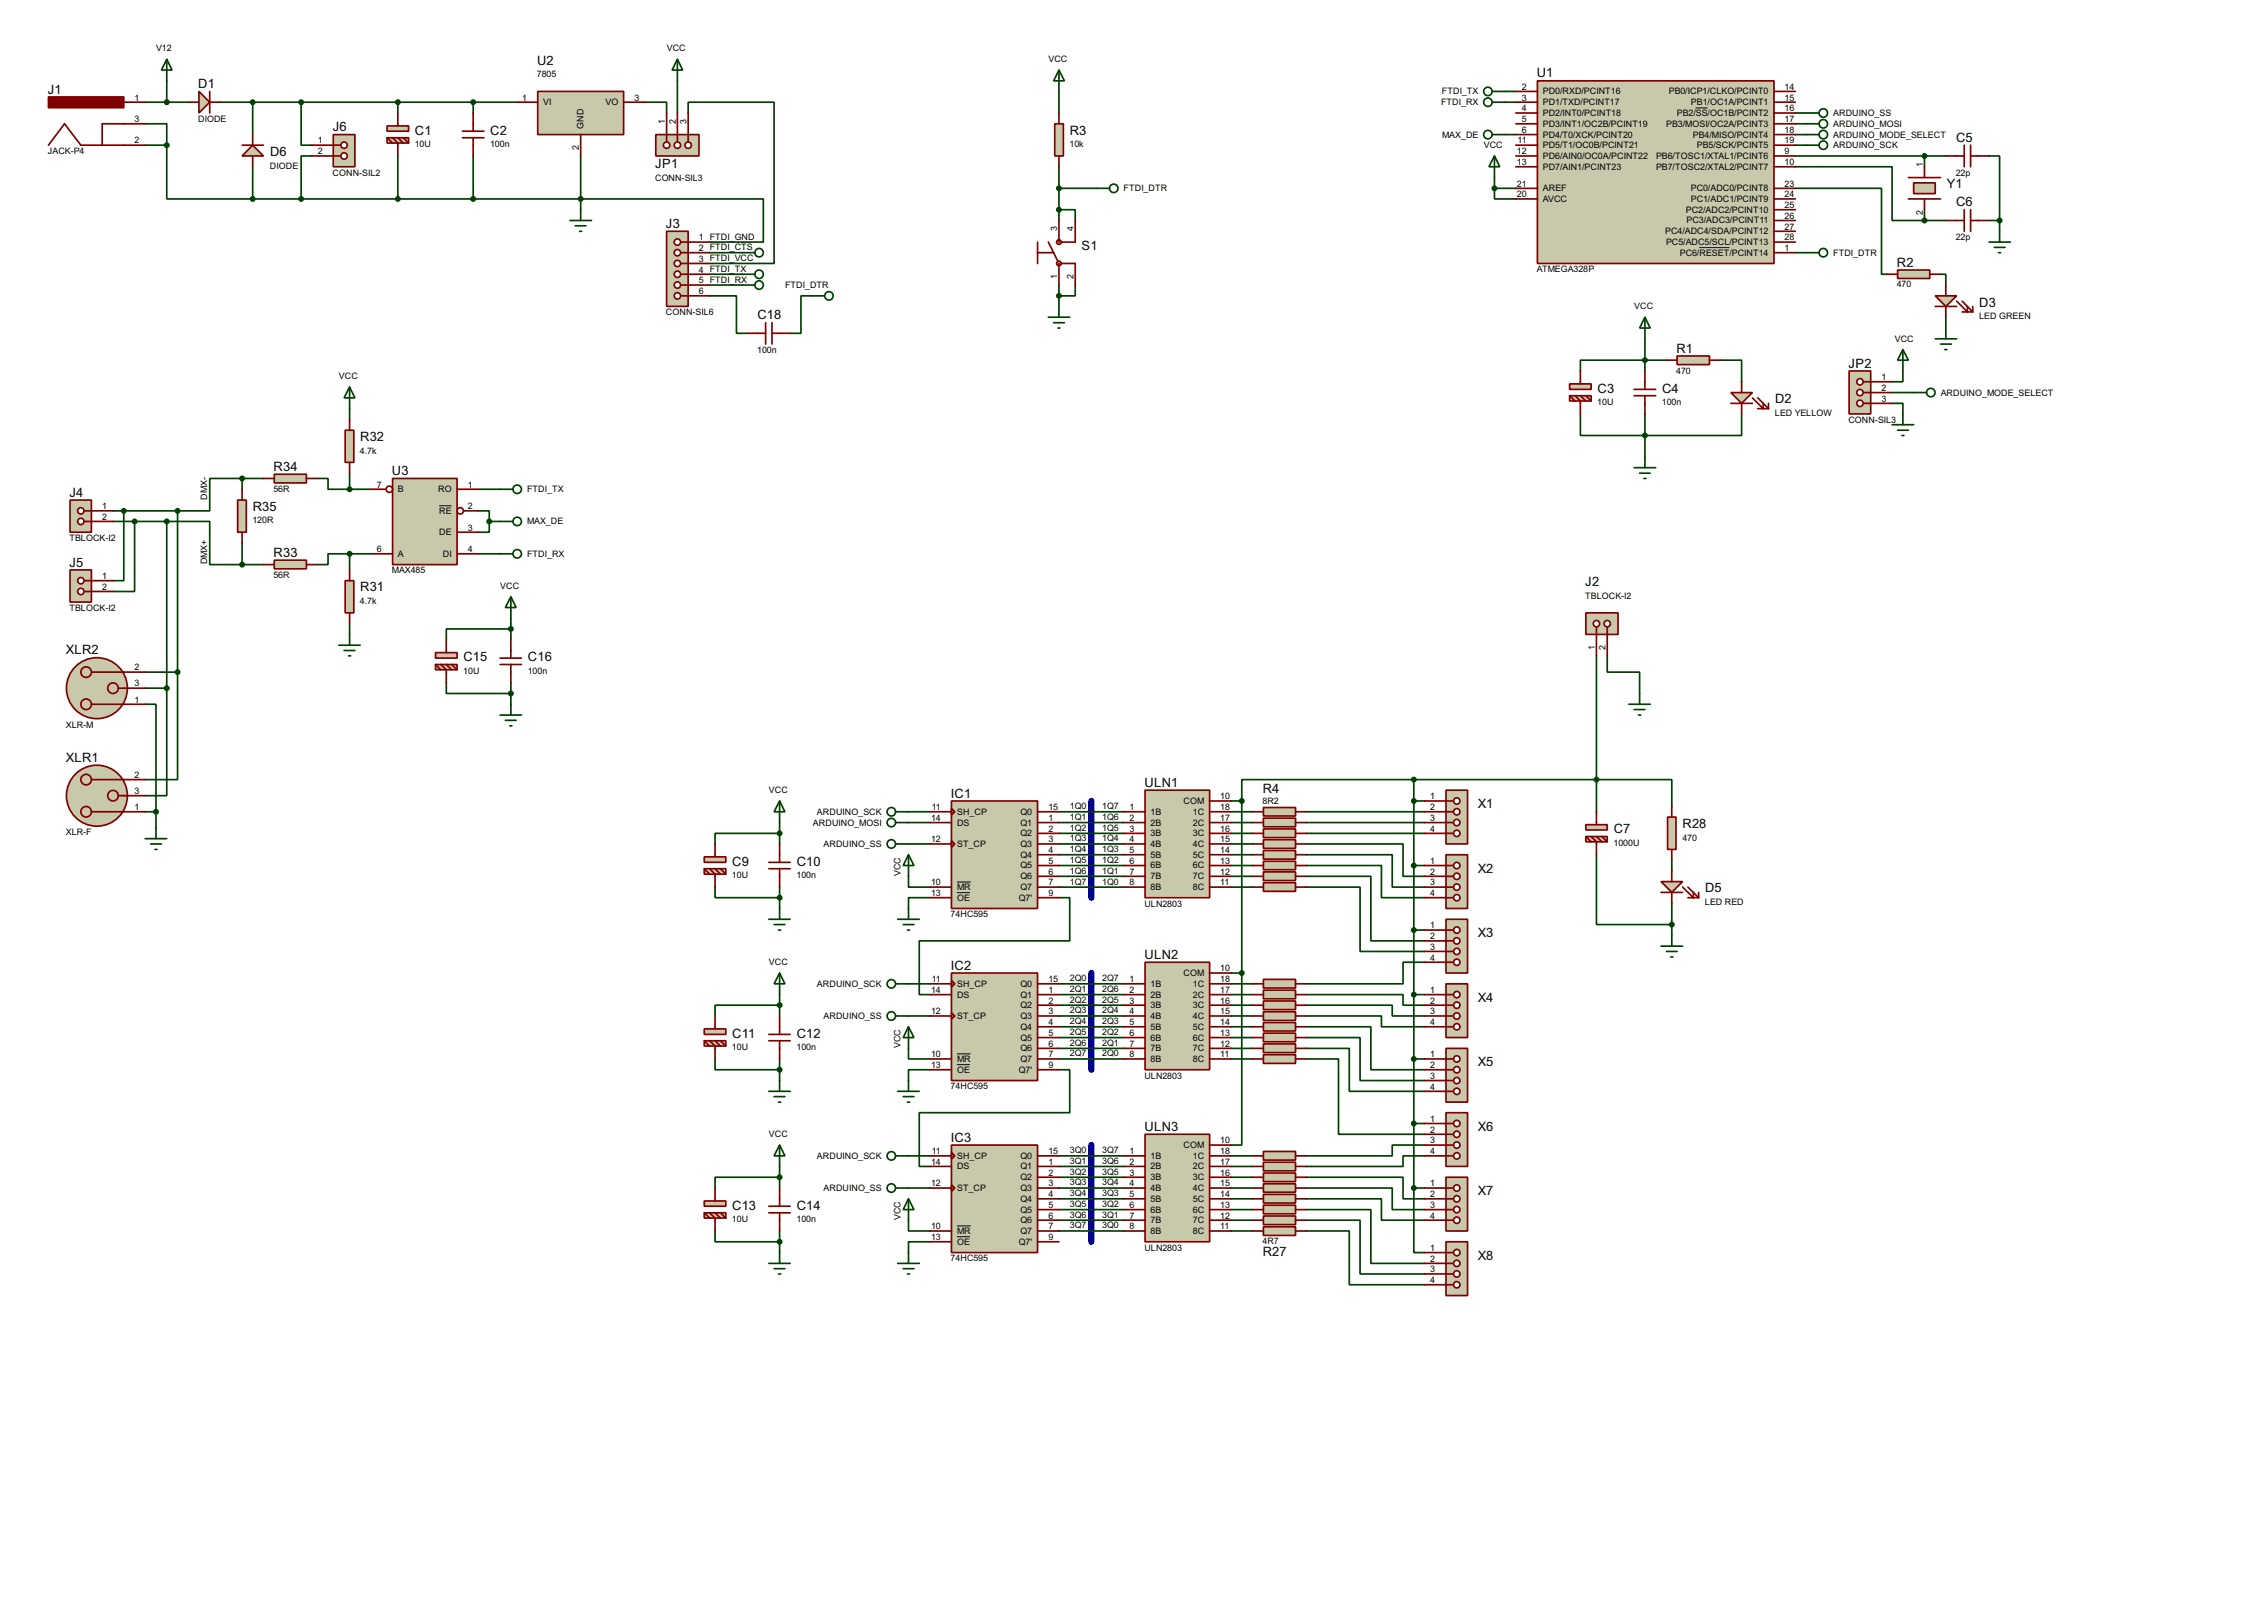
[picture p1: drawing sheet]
<svg xmlns="http://www.w3.org/2000/svg" width="536mm" height="383mm" viewBox="0 0 536 383" stroke-linecap="round" stroke-linejoin="round" font-family="sans-serif">
<defs><g id="words">
<g font-size="3.4">
<text x="126.9" y="15.3">U2</text>
<text x="11.3" y="22.1">J1</text>
<text x="46.9" y="20.8">D1</text>
<text x="363.1" y="18.3">U1</text>
<text x="78.6" y="31">J6</text>
<text x="98.1" y="31.8">C1</text>
<text x="115.9" y="31.8">C2</text>
<text x="252.8" y="31.8">R3</text>
<text x="462.2" y="33.5">C5</text>
<text x="63.8" y="36.8">D6</text>
<text x="154.8" y="39.8">JP1</text>
<text x="460" y="44.5">Y1</text>
<text x="157.4" y="53.9">J3</text>
<text x="462.2" y="48.7">C6</text>
<text x="255.6" y="59.2">S1</text>
<text x="448.2" y="63">R2</text>
<text x="179" y="75.5">C18</text>
<text x="467.7" y="72.5">D3</text>
<text x="396.1" y="83.3">R1</text>
<text x="436.8" y="86.8">JP2</text>
<text x="377.5" y="92.8">C3</text>
<text x="392.7" y="92.8">C4</text>
<text x="419.4" y="95.3">D2</text>
<text x="85.1" y="104.2">R32</text>
<text x="64.7" y="111.3">R34</text>
<text x="92.6" y="112.2">U3</text>
<text x="16.4" y="117.4">J4</text>
<text x="59.7" y="120.7">R35</text>
<text x="64.7" y="131.6">R33</text>
<text x="16.4" y="133.9">J5</text>
<text x="85.1" y="139.7">R31</text>
<text x="374.6" y="138.5">J2</text>
<text x="15.6" y="154.6">XLR2</text>
<text x="109.5" y="156.3">C15</text>
<text x="124.8" y="156.3">C16</text>
<text x="15.6" y="180">XLR1</text>
<text x="270.4" y="185.9">ULN1</text>
<text x="224.7" y="188.5">IC1</text>
<text x="298.4" y="187.5">R4</text>
<text x="349.2" y="191">X1</text>
<text x="381.3" y="196.9">C7</text>
<text x="397.6" y="195.6">R28</text>
<text x="173" y="204.5">C9</text>
<text x="188.3" y="204.5">C10</text>
<text x="349.2" y="206.3">X2</text>
<text x="402.9" y="210.9">D5</text>
<text x="349.2" y="221.5">X3</text>
<text x="270.4" y="226.6">ULN2</text>
<text x="224.7" y="229.1">IC2</text>
<text x="349.2" y="236.7">X4</text>
<text x="173" y="245.2">C11</text>
<text x="188.3" y="245.2">C12</text>
<text x="349.2" y="252">X5</text>
<text x="224.7" y="269.8">IC3</text>
<text x="270.4" y="267.2">ULN3</text>
<text x="349.2" y="267.2">X6</text>
<text x="173" y="285.8">C13</text>
<text x="188.3" y="285.8">C14</text>
<text x="349.2" y="282.5">X7</text>
<text x="298.4" y="296.7">R27</text>
<text x="349.2" y="297.7">X8</text>
</g>
<g font-size="2.4">
<text x="36.9" y="12.1">V12</text>
<text x="157.5" y="12.1">VCC</text>
<text x="247.7" y="14.7">VCC</text>
<text x="31.8" y="23.7">1</text>
<text x="123.4" y="23.7">1</text>
<text x="126.9" y="18.3">7805</text>
<text x="149.9" y="23.7">3</text>
<text x="340.7" y="22.3">FTDI_TX</text>
<text x="359.6" y="23.7">3</text>
<text x="359.6" y="21.2">2</text>
<text x="364.5" y="22.3">PD0/RXD/PCINT16</text>
<text x="394.3" y="22.3">PB0/ICP1/CLKO/PCINT0</text>
<text x="421.7" y="21.2">14</text>
<text x="421.7" y="23.7">15</text>
<text x="31.8" y="28.9">3</text>
<text x="46.8" y="28.8">DIODE</text>
<text x="128.3" y="24.8">VI</text>
<text x="143.1" y="24.8">VO</text>
<text x="157.1" y="29.3" transform="rotate(-90 157.1 29.3)">1</text>
<text x="159.7" y="29.3" transform="rotate(-90 159.7 29.3)">2</text>
<text x="162.2" y="29.3" transform="rotate(-90 162.2 29.3)">3</text>
<text x="340.5" y="24.8">FTDI_RX</text>
<text x="359.6" y="28.9">5</text>
<text x="359.6" y="26.3">4</text>
<text x="364.5" y="30">PD3/INT1/OC2B/PCINT19</text>
<text x="364.5" y="27.4">PD2/INT0/PCINT18</text>
<text x="364.5" y="24.8">PD1/TXD/PCINT17</text>
<text x="393.7" y="30">PB3/MOSI/OC2A/PCINT3</text>
<text x="396.2" y="27.4">PB2/SS/OC1B/PCINT2</text>
<text x="399.5" y="24.8">PB1/OC1A/PCINT1</text>
<text x="421.7" y="28.9">17</text>
<text x="421.7" y="26.3">16</text>
<text x="433.1" y="27.4">ARDUINO_SS</text>
<text x="433.1" y="30">ARDUINO_MOSI</text>
<text x="31.8" y="33.9">2</text>
<text x="75.1" y="33.9">1</text>
<text x="98" y="34.8">10U</text>
<text x="115.8" y="34.8">100n</text>
<text x="136.8" y="35.4" transform="rotate(-90 136.8 35.4)">2</text>
<text x="137.9" y="30.5" transform="rotate(-90 137.9 30.5)">GND</text>
<text x="252.7" y="34.8">10k</text>
<text x="340.7" y="32.5">MAX_DE</text>
<text x="350.6" y="35">VCC</text>
<text x="358.6" y="33.9">11</text>
<text x="359.6" y="31.4">6</text>
<text x="364.5" y="35">PD5/T1/OC0B/PCINT21</text>
<text x="364.5" y="32.5">PD4/T0/XCK/PCINT20</text>
<text x="400" y="32.5">PB4/MISO/PCINT4</text>
<text x="400.9" y="35">PB5/SCK/PCINT5</text>
<text x="421.7" y="31.4">18</text>
<text x="421.7" y="33.9">19</text>
<text x="433.1" y="32.5">ARDUINO_MODE_SELECT</text>
<text x="433.1" y="35">ARDUINO_SCK</text>
<text x="11.3" y="36.4">JACK-P4</text>
<text x="63.8" y="39.9">DIODE</text>
<text x="75.1" y="36.4">2</text>
<text x="78.6" y="41.5">CONN-SIL2</text>
<text x="358.4" y="36.4">12</text>
<text x="358.4" y="39">13</text>
<text x="364.5" y="37.5">PD6/AIN0/OC0A/PCINT22</text>
<text x="364.5" y="40.1">PD7/AIN1/PCINT23</text>
<text x="391.3" y="40.1">PB7/TOSC2/XTAL2/PCINT7</text>
<text x="391.3" y="37.5">PB6/TOSC1/XTAL1/PCINT6</text>
<text x="421.7" y="39">10</text>
<text x="421.7" y="36.4">9</text>
<text x="454.3" y="39.4" transform="rotate(-90 454.3 39.4)">1</text>
<text x="462.1" y="41.5">22p</text>
<text x="154.8" y="42.7">CONN-SIL3</text>
<text x="265.5" y="45.2">FTDI_DTR</text>
<text x="358.4" y="46.6">20</text>
<text x="358.4" y="44.1">21</text>
<text x="364.5" y="47.7">AVCC</text>
<text x="364.5" y="45.2">AREF</text>
<text x="399.5" y="47.7">PC1/ADC1/PCINT9</text>
<text x="399.5" y="45.2">PC0/ADC0/PCINT8</text>
<text x="421.7" y="46.6">24</text>
<text x="421.7" y="44.1">23</text>
<text x="398.3" y="50.2">PC2/ADC2/PCINT10</text>
<text x="398.5" y="52.8">PC3/ADC3/PCINT11</text>
<text x="421.7" y="51.7">26</text>
<text x="421.7" y="49.2">25</text>
<text x="454.3" y="50.7" transform="rotate(-90 454.3 50.7)">2</text>
<text x="165.2" y="56.8">1 FTDI_GND</text>
<text x="165.2" y="59.3">2 FTDI_CTS</text>
<text x="249.8" y="54.7" transform="rotate(-90 249.8 54.7)">3</text>
<text x="253.7" y="54.7" transform="rotate(-90 253.7 54.7)">4</text>
<text x="393.4" y="55.4">PC4/ADC4/SDA/PCINT12</text>
<text x="393.6" y="57.9">PC5/ADC5/SCL/PCINT13</text>
<text x="421.7" y="59.3">1</text>
<text x="421.7" y="56.8">28</text>
<text x="421.7" y="54.3">27</text>
<text x="462.1" y="56.8">22p</text>
<text x="165.2" y="61.9">3 FTDI_VCC</text>
<text x="165.2" y="64.4">4 FTDI_TX</text>
<text x="249.8" y="66" transform="rotate(-90 249.8 66)">1</text>
<text x="253.6" y="66" transform="rotate(-90 253.6 66)">2</text>
<text x="363.1" y="64.3">ATMEGA328P</text>
<text x="396.9" y="60.4">PC6/RESET/PCINT14</text>
<text x="433.1" y="60.4">FTDI_DTR</text>
<text x="165.2" y="67">5 FTDI_RX</text>
<text x="165.2" y="69.5">6</text>
<text x="185.5" y="68">FTDI_DTR</text>
<text x="448.2" y="67.9">470</text>
<text x="157.3" y="74.5">CONN-SIL6</text>
<text x="386.1" y="73.1">VCC</text>
<text x="467.6" y="75.4">LED GREEN</text>
<text x="178.9" y="83.4">100n</text>
<text x="447.7" y="80.8">VCC</text>
<text x="80.1" y="89.6">VCC</text>
<text x="396.1" y="88.2">470</text>
<text x="444.6" y="89.8">1</text>
<text x="377.4" y="95.7">10U</text>
<text x="392.7" y="95.7">100n</text>
<text x="444.6" y="92.4">2</text>
<text x="444.6" y="94.9">3</text>
<text x="458.5" y="93.5">ARDUINO_MODE_SELECT</text>
<text x="419.4" y="98.2">LED YELLOW</text>
<text x="436.7" y="99.9">CONN-SIL3</text>
<text x="85.1" y="107.2">4.7k</text>
<text x="48.9" y="118.1" transform="rotate(-90 48.9 118.1)">DMX-</text>
<text x="64.6" y="116.2">56R</text>
<text x="89.1" y="115.2">7</text>
<text x="94" y="116.3">B</text>
<text x="103.5" y="116.3">RO</text>
<text x="110.5" y="115.2">1</text>
<text x="124.5" y="116.3">FTDI_TX</text>
<text x="24.2" y="120.3">1</text>
<text x="24.2" y="122.8">2</text>
<text x="59.7" y="123.7">120R</text>
<text x="103.8" y="121.4">RE</text>
<text x="110.5" y="125.4">3</text>
<text x="110.5" y="120.3">2</text>
<text x="124.5" y="123.9">MAX_DE</text>
<text x="16.4" y="127.8">TBLOCK-I2</text>
<text x="89.1" y="130.5">6</text>
<text x="94" y="131.6">A</text>
<text x="103.8" y="126.4">DE</text>
<text x="104.6" y="131.6">DI</text>
<text x="110.5" y="130.5">4</text>
<text x="124.5" y="131.6">FTDI_RX</text>
<text x="24.2" y="136.8">1</text>
<text x="49" y="133.4" transform="rotate(-90 49 133.4)">DMX+</text>
<text x="64.6" y="136.5">56R</text>
<text x="92.6" y="135.5">MAX485</text>
<text x="24.2" y="139.4">2</text>
<text x="85.1" y="142.7">4.7k</text>
<text x="118.2" y="139.2">VCC</text>
<text x="374.5" y="141.5">TBLOCK-I2</text>
<text x="16.4" y="144.4">TBLOCK-I2</text>
<text x="376.8" y="153.6" transform="rotate(-90 376.8 153.6)">1</text>
<text x="379.4" y="153.6" transform="rotate(-90 379.4 153.6)">2</text>
<text x="31.8" y="158.4">2</text>
<text x="109.5" y="159.2">10U</text>
<text x="124.7" y="159.2">100n</text>
<text x="31.8" y="162.2">3</text>
<text x="31.8" y="166">1</text>
<text x="15.5" y="171.9">XLR-M</text>
<text x="31.8" y="183.8">2</text>
<text x="31.8" y="191.4">1</text>
<text x="31.8" y="187.6">3</text>
<text x="181.7" y="187.4">VCC</text>
<text x="220.2" y="191.4">11</text>
<text x="247.7" y="191.4">15</text>
<text x="252.8" y="191.2">1Q0</text>
<text x="260.4" y="191.2">1Q7</text>
<text x="266.9" y="191.4">1</text>
<text x="279.6" y="190">COM</text>
<text x="288.3" y="191.4">18</text>
<text x="288.3" y="188.9">10</text>
<text x="298.3" y="189.9">8R2</text>
<text x="338" y="188.9">1</text>
<text x="338" y="191.4">2</text>
<text x="15.5" y="197.3">XLR-F</text>
<text x="192.1" y="195.1">ARDUINO_MOSI</text>
<text x="193" y="192.5">ARDUINO_SCK</text>
<text x="220" y="194">14</text>
<text x="226.1" y="192.5">SH_CP</text>
<text x="226.1" y="195.1">DS</text>
<text x="241.1" y="192.5">Q0</text>
<text x="241.1" y="195.1">Q1</text>
<text x="241.1" y="197.6">Q2</text>
<text x="247.7" y="194">1</text>
<text x="247.7" y="196.5">2</text>
<text x="252.8" y="193.8">1Q1</text>
<text x="252.8" y="196.3">1Q2</text>
<text x="260.4" y="193.8">1Q6</text>
<text x="260.4" y="196.3">1Q5</text>
<text x="266.9" y="194">2</text>
<text x="266.9" y="196.5">3</text>
<text x="271.8" y="192.5">1B</text>
<text x="271.8" y="195.1">2B</text>
<text x="271.8" y="197.6">3B</text>
<text x="281.8" y="192.5">1C</text>
<text x="281.8" y="195.1">2C</text>
<text x="281.8" y="197.6">3C</text>
<text x="288.3" y="194">17</text>
<text x="288.3" y="196.5">16</text>
<text x="338" y="194">3</text>
<text x="338" y="196.5">4</text>
<text x="194.6" y="200.1">ARDUINO_SS</text>
<text x="220" y="199">12</text>
<text x="226.1" y="200.1">ST_CP</text>
<text x="241.1" y="200.1">Q3</text>
<text x="241.1" y="202.7">Q4</text>
<text x="247.7" y="199">3</text>
<text x="247.7" y="201.6">4</text>
<text x="252.8" y="198.8">1Q3</text>
<text x="252.8" y="201.4">1Q4</text>
<text x="252.8" y="203.9">1Q5</text>
<text x="260.4" y="198.8">1Q4</text>
<text x="260.4" y="201.4">1Q3</text>
<text x="260.4" y="203.9">1Q2</text>
<text x="266.9" y="199">4</text>
<text x="266.9" y="201.6">5</text>
<text x="271.8" y="200.1">4B</text>
<text x="271.8" y="202.7">5B</text>
<text x="281.8" y="200.1">4C</text>
<text x="281.8" y="202.7">5C</text>
<text x="288.3" y="199">15</text>
<text x="288.3" y="201.6">14</text>
<text x="381.3" y="199.9">1000U</text>
<text x="397.5" y="198.6">470</text>
<text x="173" y="207.5">10U</text>
<text x="188.2" y="207.5">100n</text>
<text x="212.8" y="207" transform="rotate(-90 212.8 207)">VCC</text>
<text x="220" y="209.2">10</text>
<text x="241.1" y="205.2">Q5</text>
<text x="241.1" y="207.8">Q6</text>
<text x="247.7" y="204.1">5</text>
<text x="247.7" y="206.7">6</text>
<text x="247.7" y="209.2">7</text>
<text x="252.8" y="206.5">1Q6</text>
<text x="252.8" y="209">1Q7</text>
<text x="260.4" y="206.5">1Q1</text>
<text x="260.4" y="209">1Q0</text>
<text x="266.9" y="204.1">6</text>
<text x="266.9" y="206.7">7</text>
<text x="266.9" y="209.2">8</text>
<text x="271.8" y="205.2">6B</text>
<text x="271.8" y="207.8">7B</text>
<text x="281.8" y="205.2">6C</text>
<text x="281.8" y="207.8">7C</text>
<text x="288.3" y="204.1">13</text>
<text x="288.3" y="206.7">12</text>
<text x="288.3" y="209.2">11</text>
<text x="338" y="204.1">1</text>
<text x="338" y="206.7">2</text>
<text x="338" y="209.2">3</text>
<text x="220" y="211.7">13</text>
<text x="226.1" y="210.3">MR</text>
<text x="226.1" y="212.8">OE</text>
<text x="240.7" y="212.8">Q7'</text>
<text x="241.1" y="210.3">Q7</text>
<text x="247.7" y="211.7">9</text>
<text x="270.4" y="214.2">ULN2803</text>
<text x="271.8" y="210.3">8B</text>
<text x="281.8" y="210.3">8C</text>
<text x="338" y="211.7">4</text>
<text x="402.8" y="213.8">LED RED</text>
<text x="224.6" y="216.8">74HC595</text>
<text x="338" y="219.4">1</text>
<text x="338" y="221.9">2</text>
<text x="338" y="224.4">3</text>
<text x="338" y="227">4</text>
<text x="181.7" y="228.1">VCC</text>
<text x="193" y="233.2">ARDUINO_SCK</text>
<text x="220.2" y="232.1">11</text>
<text x="226.1" y="233.2">SH_CP</text>
<text x="241.1" y="233.2">Q0</text>
<text x="247.7" y="232.1">15</text>
<text x="252.8" y="231.9">2Q0</text>
<text x="260.4" y="231.9">2Q7</text>
<text x="266.9" y="232.1">1</text>
<text x="271.8" y="233.2">1B</text>
<text x="279.6" y="230.6">COM</text>
<text x="281.8" y="233.2">1C</text>
<text x="288.3" y="232.1">18</text>
<text x="288.3" y="229.5">10</text>
<text x="220" y="239.7">12</text>
<text x="220" y="234.6">14</text>
<text x="226.1" y="235.7">DS</text>
<text x="241.1" y="235.7">Q1</text>
<text x="241.1" y="238.2">Q2</text>
<text x="247.7" y="234.6">1</text>
<text x="247.7" y="237.1">2</text>
<text x="247.7" y="239.7">3</text>
<text x="252.8" y="239.5">2Q3</text>
<text x="252.8" y="236.9">2Q2</text>
<text x="252.8" y="234.4">2Q1</text>
<text x="260.4" y="239.5">2Q4</text>
<text x="260.4" y="236.9">2Q5</text>
<text x="260.4" y="234.4">2Q6</text>
<text x="266.9" y="234.6">2</text>
<text x="266.9" y="237.1">3</text>
<text x="266.9" y="239.7">4</text>
<text x="271.8" y="235.7">2B</text>
<text x="271.8" y="238.2">3B</text>
<text x="281.8" y="235.7">2C</text>
<text x="281.8" y="238.2">3C</text>
<text x="288.3" y="234.6">17</text>
<text x="288.3" y="237.1">16</text>
<text x="288.3" y="239.7">15</text>
<text x="338" y="234.6">1</text>
<text x="338" y="237.1">2</text>
<text x="338" y="239.7">3</text>
<text x="194.6" y="240.8">ARDUINO_SS</text>
<text x="226.1" y="240.8">ST_CP</text>
<text x="241.1" y="240.8">Q3</text>
<text x="241.1" y="243.3">Q4</text>
<text x="241.1" y="245.9">Q5</text>
<text x="247.7" y="242.2">4</text>
<text x="247.7" y="244.8">5</text>
<text x="252.8" y="244.6">2Q5</text>
<text x="252.8" y="242">2Q4</text>
<text x="260.4" y="244.6">2Q2</text>
<text x="260.4" y="242">2Q3</text>
<text x="266.9" y="242.2">5</text>
<text x="266.9" y="244.8">6</text>
<text x="271.8" y="240.8">4B</text>
<text x="271.8" y="243.3">5B</text>
<text x="271.8" y="245.9">6B</text>
<text x="281.8" y="240.8">4C</text>
<text x="281.8" y="243.3">5C</text>
<text x="281.8" y="245.9">6C</text>
<text x="288.3" y="242.2">14</text>
<text x="288.3" y="244.8">13</text>
<text x="338" y="242.2">4</text>
<text x="173" y="248.1">10U</text>
<text x="188.2" y="248.1">100n</text>
<text x="212.8" y="247.7" transform="rotate(-90 212.8 247.7)">VCC</text>
<text x="220" y="249.8">10</text>
<text x="226.1" y="250.9">MR</text>
<text x="241.1" y="248.4">Q6</text>
<text x="241.1" y="250.9">Q7</text>
<text x="247.7" y="247.3">6</text>
<text x="247.7" y="249.8">7</text>
<text x="252.8" y="249.6">2Q7</text>
<text x="252.8" y="247.1">2Q6</text>
<text x="260.4" y="249.6">2Q0</text>
<text x="260.4" y="247.1">2Q1</text>
<text x="266.9" y="247.3">7</text>
<text x="266.9" y="249.8">8</text>
<text x="271.8" y="248.4">7B</text>
<text x="271.8" y="250.9">8B</text>
<text x="281.8" y="248.4">7C</text>
<text x="281.8" y="250.9">8C</text>
<text x="288.3" y="247.3">12</text>
<text x="288.3" y="249.8">11</text>
<text x="338" y="249.8">1</text>
<text x="220" y="252.4">13</text>
<text x="224.6" y="257.4">74HC595</text>
<text x="226.1" y="253.5">OE</text>
<text x="240.7" y="253.5">Q7'</text>
<text x="247.7" y="252.4">9</text>
<text x="270.4" y="254.9">ULN2803</text>
<text x="338" y="252.4">2</text>
<text x="338" y="254.9">3</text>
<text x="338" y="257.5">4</text>
<text x="181.7" y="268.7">VCC</text>
<text x="338" y="265.1">1</text>
<text x="338" y="267.6">2</text>
<text x="193" y="273.8">ARDUINO_SCK</text>
<text x="220" y="275.2">14</text>
<text x="220.2" y="272.7">11</text>
<text x="226.1" y="273.8">SH_CP</text>
<text x="241.1" y="273.8">Q0</text>
<text x="247.7" y="272.7">15</text>
<text x="247.7" y="275.2">1</text>
<text x="252.8" y="272.5">3Q0</text>
<text x="252.8" y="275">3Q1</text>
<text x="260.4" y="272.5">3Q7</text>
<text x="260.4" y="275">3Q6</text>
<text x="266.9" y="272.7">1</text>
<text x="266.9" y="275.2">2</text>
<text x="271.8" y="273.8">1B</text>
<text x="279.6" y="271.3">COM</text>
<text x="281.8" y="273.8">1C</text>
<text x="288.3" y="272.7">18</text>
<text x="288.3" y="275.2">17</text>
<text x="288.3" y="270.2">10</text>
<text x="338" y="270.2">3</text>
<text x="338" y="272.7">4</text>
<text x="194.6" y="281.4">ARDUINO_SS</text>
<text x="220" y="280.3">12</text>
<text x="226.1" y="281.4">ST_CP</text>
<text x="226.1" y="276.3">DS</text>
<text x="241.1" y="276.3">Q1</text>
<text x="241.1" y="278.9">Q2</text>
<text x="241.1" y="281.4">Q3</text>
<text x="247.7" y="277.8">2</text>
<text x="247.7" y="280.3">3</text>
<text x="252.8" y="277.6">3Q2</text>
<text x="252.8" y="280.1">3Q3</text>
<text x="260.4" y="277.6">3Q5</text>
<text x="260.4" y="280.1">3Q4</text>
<text x="266.9" y="277.8">3</text>
<text x="266.9" y="280.3">4</text>
<text x="271.8" y="276.3">2B</text>
<text x="271.8" y="278.9">3B</text>
<text x="271.8" y="281.4">4B</text>
<text x="281.8" y="276.3">2C</text>
<text x="281.8" y="278.9">3C</text>
<text x="281.8" y="281.4">4C</text>
<text x="288.3" y="277.8">16</text>
<text x="288.3" y="280.3">15</text>
<text x="338" y="280.3">1</text>
<text x="241.1" y="284">Q4</text>
<text x="241.1" y="286.5">Q5</text>
<text x="247.7" y="282.9">4</text>
<text x="247.7" y="285.4">5</text>
<text x="247.7" y="287.9">6</text>
<text x="252.8" y="282.7">3Q4</text>
<text x="252.8" y="285.2">3Q5</text>
<text x="252.8" y="287.7">3Q6</text>
<text x="260.4" y="282.7">3Q3</text>
<text x="260.4" y="285.2">3Q2</text>
<text x="260.4" y="287.7">3Q1</text>
<text x="266.9" y="282.9">5</text>
<text x="266.9" y="285.4">6</text>
<text x="266.9" y="287.9">7</text>
<text x="271.8" y="284">5B</text>
<text x="271.8" y="286.5">6B</text>
<text x="281.8" y="284">5C</text>
<text x="281.8" y="286.5">6C</text>
<text x="288.3" y="282.9">14</text>
<text x="288.3" y="285.4">13</text>
<text x="288.3" y="287.9">12</text>
<text x="338" y="282.9">2</text>
<text x="338" y="285.4">3</text>
<text x="338" y="287.9">4</text>
<text x="173" y="288.8">10U</text>
<text x="188.2" y="288.8">100n</text>
<text x="212.8" y="288.3" transform="rotate(-90 212.8 288.3)">VCC</text>
<text x="220" y="290.5">10</text>
<text x="220" y="293">13</text>
<text x="226.1" y="291.6">MR</text>
<text x="241.1" y="289">Q6</text>
<text x="241.1" y="291.6">Q7</text>
<text x="247.7" y="290.5">7</text>
<text x="247.7" y="293">9</text>
<text x="252.8" y="290.3">3Q7</text>
<text x="260.4" y="290.3">3Q0</text>
<text x="266.9" y="290.5">8</text>
<text x="271.8" y="289">7B</text>
<text x="271.8" y="291.6">8B</text>
<text x="281.8" y="289">7C</text>
<text x="281.8" y="291.6">8C</text>
<text x="288.3" y="290.5">11</text>
<text x="224.6" y="298.1">74HC595</text>
<text x="226.1" y="294.1">OE</text>
<text x="240.7" y="294.1">Q7'</text>
<text x="270.4" y="295.5">ULN2803</text>
<text x="298.3" y="294">4R7</text>
<text x="338" y="295.6">1</text>
<text x="338" y="298.1">2</text>
<text x="338" y="300.6">3</text>
<text x="338" y="303.2">4</text>
</g>
</g></defs>
<path d="M257.9 189.3v22.8M257.9 229.9v22.9M257.9 270.6v22.8" fill="none" stroke="#0000c0" stroke-width="1.5"/>
<g fill="none" stroke="#004000" stroke-width=".4">
<path d="M39.4 14l1.3 2.6h-2.5zM39.4 14v10.2M160.1 19.1v7.6M34.3 29.3h5.1v5M34.3 24.2h10.2M34.3 34.3h5.1M39.4 34.3v12.7h20.3M52.1 24.2h69.9M59.7 24.2v7.6M59.7 39.4v7.6M71.2 24.2v10.1h2.5M73.7 36.9h-2.5v10.1"/>
<path d="M94 24.2v2.5M94 36.9v10.1M111.8 24.2v2.5M111.8 36.9v10.1M137.2 36.9v12.7M152.5 24.2h5v2.5M162.6 26.7v-2.5h20.3v38.1h-15.2M250.2 21.6v5.1M250.2 39.4v12.7M355.7 24.2h2.5M355.7 31.8h2.5M355.7 21.6h2.5"/>
<path d="M424.2 39.4h22.9v12.7h7.6M424.2 34.3h2.6M424.2 31.8h2.6M424.2 36.9h35.6M424.2 26.7h2.6M424.2 29.3h2.6M454.7 36.9v2.5M470 36.9h2.5v15.2M59.7 47h120.7v10.2h-12.7M167.7 59.7h7.6M250.2 49.6h3.9v2.5M250.2 44.5h8.9"/>
<path d="M353.1 44.5v2.5h5.1M353.1 44.5h5.1M353.1 42v2.5M424.2 44.5h20.4v20.3h1.2M424.2 59.7h2.6M454.7 49.6v2.5M454.7 52.1h5.1M470 52.1h2.5M472.5 52.1v2.6M167.7 69.9h6.3v8.9h2.6M167.7 64.8h7.6M167.7 67.4h7.6"/>
<path d="M191.8 69.9h-2.5v8.9h-2.6M250.2 67.4v5M254.1 67.4v2.5h-3.9M458.5 64.8h1.3v2.6M459.8 75v2.5M82.6 96.6v2.5M373.4 97.8v5.1h38.1v-5.1M388.7 80.1v7.6M388.7 97.8v10.2M393.8 85.1h-20.4v2.6M406.5 85.1h5v5.1M447.1 95.3h2.5v2.5"/>
<path d="M447.1 92.8h5.1M449.6 87.7v2.5h-2.5M57.2 113.1h-7.6v7.6h-7.6M57.2 113.1v2.5M57.2 113.1h5.1M75 113.1h2.5v2.5h5.1M82.6 111.8v3.8M82.6 115.6h5.1M113.1 115.6h5.1M26.7 123.2h12.7M26.7 120.7h15.3M29.3 120.7v16.5h-2.6"/>
<path d="M31.8 123.2v16.6h-5.1M39.4 123.2h10.2v10.2h7.6M39.4 123.2v39.4M42 120.7v38.1M57.2 128.3v5.1M57.2 133.4h5.1M82.6 130.9h-5.1v2.5h-2.5M82.6 130.9v3.8M82.6 130.9h5.1M113.1 120.7h2.5v2.5M113.1 130.9h5.1M115.6 123.2v2.6h-2.5"/>
<path d="M115.6 123.2h2.6M34.3 158.8h7.7M42 158.8v25.4h-7.7M82.6 147.4v2.5M120.7 148.6h-15.2v2.6M120.7 146.1v5.1M377.2 155v36.8M379.8 155v3.8h7.6v5.1M34.3 166.4h2.6v25.4M34.3 162.6h5.1M39.4 162.6v25.4h-5.1M105.5 161.3v2.6h15.2"/>
<path d="M120.7 161.3v5.1M34.3 191.8h2.6M36.9 191.8v3.8M184.2 196.9h-15.2v2.5M184.2 194.4v5M214.7 199.4h5.1M214.7 191.8h5.1M214.7 194.4h5.1M250.2 199.4h15.3M250.2 191.8h15.3M250.2 194.4h15.3M250.2 196.9h15.3"/>
<path d="M290.9 199.4h5.1M290.9 191.8h5.1M290.9 194.4h5.1M290.9 196.9h5.1M290.9 189.3h2.5M293.4 189.3v40.6M308.7 199.4h22.8v7.7h5.1M308.7 191.8h27.9M308.7 194.4h27.9M308.7 196.9h27.9M334.1 184.2h60.9v6.4M334.1 184.2h-40.7v5.1"/>
<path d="M334.1 189.3h2.5M334.1 184.2v96.5M169 209.6v2.5h15.2M184.2 209.6v5.1M214.7 207.1v2.5h5.1M219.8 212.1h-5.1v2.6M250.2 212.1h2.6v10.2h-35.6v12.7h2.6M250.2 202h15.3M250.2 204.5h15.3M250.2 207.1h15.3M250.2 209.6h15.3M290.9 202h5.1"/>
<path d="M290.9 204.5h5.1M290.9 207.1h5.1M290.9 209.6h5.1M308.7 202h20.3v7.6h7.6M308.7 204.5h17.7v7.6h10.2M308.7 207.1h15.2v15.2h12.7M308.7 209.6h12.7v15.2h15.2M334.1 204.5h2.5M334.1 219.8h2.5M377.2 202v16.5h17.8M395 203.3v2.5M395 213.4v7.6"/>
<path d="M184.2 237.5h-15.2v2.6M184.2 235v5.1M214.7 232.5h5.1M250.2 232.5h15.3M250.2 237.5h15.3M250.2 235h15.3M290.9 232.5h5.1M290.9 237.5h5.1M290.9 235h5.1M290.9 229.9h2.5M293.4 229.9v40.7h-2.5M308.7 235h22.8v2.5h5.1"/>
<path d="M308.7 237.5h20.3v2.6h7.6M334.1 235h2.5M336.6 227.4h-5.1v5.1h-22.8M169 250.2v2.6h15.2M184.2 250.2v5.1M214.7 247.7v2.5h5.1M214.7 240.1h5.1M219.8 252.8h-5.1v2.5M250.2 252.8h2.6v10.1h-35.6v12.7h2.6M250.2 240.1h15.3M250.2 250.2h15.3M250.2 247.7h15.3"/>
<path d="M250.2 245.2h15.3M250.2 242.6h15.3M290.9 240.1h5.1M290.9 250.2h5.1M290.9 247.7h5.1M290.9 245.2h5.1M290.9 242.6h5.1M308.7 240.1h17.7v2.5h10.2M308.7 242.6h15.2v10.2h12.7M308.7 245.2h12.7v10.1h15.2M308.7 247.7h10.1v10.2h17.8M308.7 250.2h7.6v17.8h20.3"/>
<path d="M334.1 250.2h2.5M184.2 278.2h-15.2v2.5M184.2 275.6v5.1M214.7 273.1h5.1M250.2 273.1h15.3M250.2 275.6h15.3M250.2 278.2h15.3M290.9 273.1h5.1M290.9 275.6h5.1M290.9 278.2h5.1M308.7 278.2h22.8v5.1h5.1M334.1 265.5h2.5"/>
<path d="M336.6 270.6h-7.6v2.5h-20.3M336.6 273.1h-5.1v2.5h-22.8M169 290.9v2.5h15.2M184.2 290.9v5.1M214.7 288.3v2.6h5.1M214.7 280.7h5.1M219.8 293.4h-5.1v2.6M250.2 280.7h15.3M250.2 283.3h15.3M250.2 285.8h15.3M250.2 288.3h15.3M250.2 290.9h15.3"/>
<path d="M290.9 280.7h5.1M290.9 283.3h5.1M290.9 285.8h5.1M290.9 288.3h5.1M290.9 290.9h5.1M308.7 280.7h20.3v5.1h7.6M308.7 283.3h17.7v5h10.2M308.7 285.8h15.2v12.7h12.7M308.7 288.3h12.7v12.7h15.2M308.7 290.9h10.1v12.7h17.8M334.1 280.7v15.3h2.5M334.1 280.7h2.5"/>
</g>
<path d="M11.5 22.9h17.8v2.6h-17.8z" fill="#800000" stroke="#800000" stroke-width=".4"/>
<path d="M11.5 34.3l3.8-5 3.8 5h15.2M29.3 24.2h5M34.3 29.3h-10.1v5" fill="none" stroke="#800000" stroke-width=".4"/>
<path d="M47 21.6l2.6 2.6-2.6 2.5z" fill="#c8c8aa" stroke="#800000" stroke-width=".4"/>
<path d="M44.5 24.2h2.5M49.6 21.6v5.1M49.6 24.2h2.5" fill="none" stroke="#800000" stroke-width=".4"/>
<circle cx="39.4" cy="24.2" r=".5" fill="#004000" stroke="#004000" stroke-width=".4"/>
<g fill="#c8c8aa" stroke="#800000" stroke-width=".4">
<path d="M91.5 29.8h5.1v1.2h-5.1z"/>
<path d="M91.5 32.6h5.1v1.2h-5.1z"/>
</g>
<path d="M91.5 32.6l1.3 1.2M92.8 32.6l1.2 1.2v3.1M94 26.7v3.1M94 32.6l1.3 1.2M95.3 32.6l1.3 1.2M109.3 32.6h5.1M109.3 31h5.1M111.8 26.7v4.3M111.8 32.6v4.3" fill="none" stroke="#800000" stroke-width=".4"/>
<g fill="#004000" stroke="#004000" stroke-width=".4">
<circle cx="94" cy="24.2" r=".5"/>
<circle cx="39.4" cy="34.3" r=".5"/>
<circle cx="94" cy="47" r=".5"/>
</g>
<path d="M127.1 21.6h20.3v10.2h-20.3z" fill="#c8c8aa" stroke="#800000" stroke-width=".4"/>
<path d="M122 24.2h5.1M137.2 31.8v5.1M147.4 24.2h5.1" fill="none" stroke="#800000" stroke-width=".4"/>
<g fill="#004000" stroke="#004000" stroke-width=".4">
<circle cx="111.8" cy="24.2" r=".5"/>
<circle cx="111.8" cy="47" r=".5"/>
<circle cx="137.2" cy="47" r=".5"/>
</g>
<path d="M134.7 52.1h5.1M135.9 53.4h2.6M137 54.7h.5M137.2 49.6v2.5" fill="none" stroke="#004000" stroke-width=".4"/>
<path d="M155 31.8h10.2v5.1h-10.2z" fill="#c8c8aa" stroke="#800000" stroke-width=".4"/>
<path d="M157.5 31.8v1.8" fill="none" stroke="#800000" stroke-width=".4"/>
<circle cx="157.5" cy="34.3" r=".75" fill="#feffff" stroke="#800000" stroke-width=".4"/>
<path d="M160.1 31.8v1.8" fill="none" stroke="#800000" stroke-width=".4"/>
<circle cx="160" cy="34.3" r=".75" fill="#feffff" stroke="#800000" stroke-width=".4"/>
<path d="M162.6 31.8v1.8" fill="none" stroke="#800000" stroke-width=".4"/>
<circle cx="162.6" cy="34.3" r=".75" fill="#feffff" stroke="#800000" stroke-width=".4"/>
<path d="M157.5 26.7v5.1M160.1 26.7v5.1M162.6 26.7v5.1" fill="none" stroke="#800000" stroke-width=".4"/>
<path d="M160.1 14l1.2 2.6h-2.5zM160.1 14v5.1" fill="none" stroke="#004000" stroke-width=".4"/>
<path d="M157.5 54.7h5.1v17.7h-5.1z" fill="#c8c8aa" stroke="#800000" stroke-width=".4"/>
<path d="M160.8 57.2h1.8" fill="none" stroke="#800000" stroke-width=".4"/>
<circle cx="160" cy="57.2" r=".75" fill="#feffff" stroke="#800000" stroke-width=".4"/>
<path d="M160.8 59.7h1.8" fill="none" stroke="#800000" stroke-width=".4"/>
<circle cx="160" cy="59.7" r=".75" fill="#feffff" stroke="#800000" stroke-width=".4"/>
<path d="M160.8 62.3h1.8" fill="none" stroke="#800000" stroke-width=".4"/>
<circle cx="160" cy="62.3" r=".75" fill="#feffff" stroke="#800000" stroke-width=".4"/>
<path d="M160.8 64.8h1.8" fill="none" stroke="#800000" stroke-width=".4"/>
<circle cx="160" cy="64.8" r=".75" fill="#feffff" stroke="#800000" stroke-width=".4"/>
<path d="M160.8 67.4h1.8" fill="none" stroke="#800000" stroke-width=".4"/>
<circle cx="160" cy="67.4" r=".75" fill="#feffff" stroke="#800000" stroke-width=".4"/>
<path d="M160.8 69.9h1.8" fill="none" stroke="#800000" stroke-width=".4"/>
<circle cx="160" cy="69.9" r=".75" fill="#feffff" stroke="#800000" stroke-width=".4"/>
<path d="M162.6 57.2h5.1M162.6 59.7h5.1M162.6 62.3h5.1M162.6 64.8h5.1M162.6 67.4h5.1M162.6 69.9h5.1" fill="none" stroke="#800000" stroke-width=".4"/>
<path d="M363.3 19.1h55.9v43.2h-55.9z" fill="#c8c8aa" stroke="#800000" stroke-width=".4"/>
<g fill="none" stroke="#800000" stroke-width=".4">
<path d="M358.2 21.6h5.1M358.2 24.2h5.1M358.2 29.3h5.1M358.2 26.7h5.1M358.2 36.9h5.1M358.2 34.3h5.1M358.2 31.8h5.1M358.2 39.4h5.1M419.2 21.6h5M419.2 24.2h5M419.2 29.3h5M419.2 26.7h5"/>
<path d="M419.2 36.9h5M419.2 34.3h5M419.2 31.8h5M419.2 39.4h5M358.2 47h5.1M358.2 44.5h5.1M419.2 59.7h5M419.2 57.2h5M419.2 54.7h5M419.2 52.1h5M419.2 49.6h5M419.2 47h5"/>
<path d="M419.2 44.5h5"/>
</g>
<path d="M400.7 25.5h2.8M401.5 58.5h7.1" fill="none" stroke="#000" stroke-width=".24"/>
<g fill="#c8c8aa" stroke="#800000" stroke-width=".4">
<path d="M370.9 90.7h5.1v1.3h-5.1z"/>
<path d="M370.9 93.5h5.1v1.3h-5.1z"/>
</g>
<path d="M370.9 93.5l1.3 1.3M372.2 93.5l1.2 1.3v3M373.4 87.7v3M373.4 93.5l1.3 1.3M374.7 93.5l1.3 1.3M386.1 93.5h5.1M386.1 92h5.1M388.7 87.7v4.3M388.7 93.5v4.3" fill="none" stroke="#800000" stroke-width=".4"/>
<path d="M388.7 75l1.2 2.5h-2.5zM388.7 75v5.1M386.1 110.5h5.1M387.4 111.8h2.5M388.4 113.1h.5M388.7 108v2.5" fill="none" stroke="#004000" stroke-width=".4"/>
<path d="M409 92.8h5.1l-2.6 2.5z" fill="#c8c8aa" stroke="#800000" stroke-width=".4"/>
<path d="M409 95.3h5.1M411.5 90.2v2.6M411.5 95.3v2.5M414.1 94l2.5 2.6v-1.3M415.3 94l2.6 2.6M415.3 96.6h2.6M417.9 95.3v1.3" fill="none" stroke="#800000" stroke-width=".4"/>
<path d="M396.3 84.1h7.6v2.1h-7.6z" fill="#c8c8aa" stroke="#800000" stroke-width=".4"/>
<path d="M393.8 85.1h2.5M403.9 85.1h2.6" fill="none" stroke="#800000" stroke-width=".4"/>
<g fill="#004000" stroke="#004000" stroke-width=".4">
<circle cx="388.6" cy="85.1" r=".5"/>
<circle cx="388.6" cy="102.9" r=".5"/>
<circle cx="353.1" cy="44.5" r=".5"/>
</g>
<path d="M353.1 36.9l1.3 2.5h-2.6zM353.1 36.9v5.1" fill="none" stroke="#004000" stroke-width=".4"/>
<path d="M448.4 63.8h7.6v2h-7.6z" fill="#c8c8aa" stroke="#800000" stroke-width=".4"/>
<path d="M445.8 64.8h2.6M456 64.8h2.5" fill="none" stroke="#800000" stroke-width=".4"/>
<path d="M457.3 69.9h5l-2.5 2.5z" fill="#c8c8aa" stroke="#800000" stroke-width=".4"/>
<path d="M457.3 72.4h5M459.8 67.4v2.5M459.8 72.4v2.6M462.3 71.2l2.6 2.5v-1.3M463.6 71.2l2.5 2.5M463.6 73.7h2.5M466.1 72.4v1.3" fill="none" stroke="#800000" stroke-width=".4"/>
<g fill="none" stroke="#004000" stroke-width=".4">
<path d="M175.3 59.7h3.1M259.1 44.5h3.1M191.8 69.9h3.1M459.8 77.5v2.6M457.3 80.1h5M458.5 81.3h2.6M459.5 82.6h.5"/>
<circle cx="179.3" cy="59.7" r="1"/>
<circle cx="263.1" cy="44.5" r="1"/>
<circle cx="195.8" cy="69.9" r="1"/>
</g>
<path d="M436.9 87.7h5.1v10.1h-5.1z" fill="#c8c8aa" stroke="#800000" stroke-width=".4"/>
<path d="M440.2 90.2h1.8" fill="none" stroke="#800000" stroke-width=".4"/>
<circle cx="439.4" cy="90.2" r=".75" fill="#feffff" stroke="#800000" stroke-width=".4"/>
<path d="M440.2 92.8h1.8" fill="none" stroke="#800000" stroke-width=".4"/>
<circle cx="439.4" cy="92.8" r=".75" fill="#feffff" stroke="#800000" stroke-width=".4"/>
<path d="M440.2 95.3h1.8" fill="none" stroke="#800000" stroke-width=".4"/>
<circle cx="439.4" cy="95.3" r=".75" fill="#feffff" stroke="#800000" stroke-width=".4"/>
<path d="M245.2 59.7h3.8M245.2 57.2v5.1M247.7 57.2l2.5 5.1h3.9M250.2 57.2h3.9M442 90.2h5.1M442 92.8h5.1M442 95.3h5.1" fill="none" stroke="#800000" stroke-width=".4"/>
<path d="M449.6 82.6l1.3 2.5h-2.5zM449.6 82.6v5.1M449.6 97.8v2.6M447.1 100.4h5.1M448.4 101.7h2.5M449.4 102.9h.5" fill="none" stroke="#004000" stroke-width=".4"/>
<g fill="#c8c8aa" stroke="#800000" stroke-width=".4">
<circle cx="250.2" cy="57.2" r=".55"/>
<circle cx="250.2" cy="62.3" r=".55"/>
</g>
<path d="M250.2 52.1v5.1M254.1 52.1v5.1M250.2 62.3v5.1M254.1 62.3v5.1" fill="none" stroke="#800000" stroke-width=".4"/>
<path d="M249.2 29.3h2.1v7.6h-2.1z" fill="#c8c8aa" stroke="#800000" stroke-width=".4"/>
<path d="M250.2 26.7v2.6M250.2 36.9v2.5M450.9 42h7.6M450.9 47h7.6" fill="none" stroke="#800000" stroke-width=".4"/>
<path d="M250.2 16.6l1.3 2.5h-2.5zM250.2 16.6v5M247.7 75h5.1M249 76.3h2.5M250 77.5h.5M250.2 72.4v2.6" fill="none" stroke="#004000" stroke-width=".4"/>
<g fill="#004000" stroke="#004000" stroke-width=".4">
<circle cx="250.2" cy="69.9" r=".5"/>
<circle cx="250.2" cy="49.6" r=".5"/>
<circle cx="250.2" cy="44.5" r=".5"/>
</g>
<path d="M452.2 43.2h5.1v2.6h-5.1z" fill="#c8c8aa" stroke="#800000" stroke-width=".4"/>
<path d="M454.7 39.4v2.6M459.8 36.9h4.3M464.1 34.3v5.1M465.6 34.3v5.1M465.6 36.9h4.4M454.7 47v2.6M459.8 52.1h4.3M464.1 49.6v5.1M465.6 49.6v5.1M465.6 52.1h4.4" fill="none" stroke="#800000" stroke-width=".4"/>
<g fill="none" stroke="#004000" stroke-width=".4">
<path d="M352.6 31.8h3.1M352.6 21.6h3.1M352.6 24.2h3.1M426.8 31.8h3M426.8 26.7h3M426.8 29.3h3M426.8 34.3h3M426.8 59.7h3M470 57.2h5M471.2 58.5h2.6M472.2 59.7h.5M472.5 54.7v2.5"/>
<path d="M452.2 92.8h3"/>
<circle cx="351.5" cy="31.8" r="1"/>
<circle cx="351.5" cy="24.2" r="1"/>
<circle cx="351.5" cy="21.6" r="1"/>
<circle cx="430.8" cy="26.7" r="1"/>
<circle cx="430.8" cy="31.8" r="1"/>
<circle cx="430.8" cy="34.3" r="1"/>
<circle cx="430.8" cy="29.3" r="1"/>
<circle cx="430.8" cy="59.7" r="1"/>
<circle cx="456.2" cy="92.8" r="1"/>
</g>
<g fill="#004000" stroke="#004000" stroke-width=".4">
<circle cx="454.7" cy="52.1" r=".5"/>
<circle cx="454.7" cy="36.9" r=".5"/>
<circle cx="472.4" cy="52.1" r=".5"/>
</g>
<path d="M92.8 113.1h15.2v20.3h-15.2z" fill="#c8c8aa" stroke="#800000" stroke-width=".4"/>
<g fill="none" stroke="#800000" stroke-width=".4">
<path d="M87.7 115.6h3.5M108 115.6h5.1M87.7 130.9h5.1M108 125.8h5.1M108 130.9h5.1M109.5 120.7h3.6"/>
<circle cx="92" cy="115.6" r=".75"/>
<circle cx="108.7" cy="120.7" r=".75"/>
</g>
<path d="M103.8 119.5h2.9" fill="none" stroke="#000" stroke-width=".24"/>
<path d="M81.6 101.7h2v7.6h-2z" fill="#c8c8aa" stroke="#800000" stroke-width=".4"/>
<path d="M82.6 99.1v2.6M82.6 109.3v2.5" fill="none" stroke="#800000" stroke-width=".4"/>
<path d="M81.6 137.2h2v7.6h-2z" fill="#c8c8aa" stroke="#800000" stroke-width=".4"/>
<path d="M82.6 134.7v2.5M82.6 144.8v2.6" fill="none" stroke="#800000" stroke-width=".4"/>
<path d="M82.6 91.5l1.3 2.5h-2.6zM82.6 91.5v5.1M80.1 152.5h5M81.3 153.7h2.6M82.4 155h.5M82.6 149.9v2.6" fill="none" stroke="#004000" stroke-width=".4"/>
<g fill="#c8c8aa" stroke="#800000" stroke-width=".4">
<path d="M374.7 194.9h5.1v1.2h-5.1z"/>
<path d="M374.7 197.7h5.1v1.2h-5.1z"/>
</g>
<path d="M374.7 197.7l1.3 1.2M376 197.7l1.2 1.2v3.1M377.2 191.8v3.1M377.2 197.7l1.3 1.2M378.5 197.7l1.3 1.2" fill="none" stroke="#800000" stroke-width=".4"/>
<path d="M392.5 208.3h5.1l-2.6 2.6z" fill="#c8c8aa" stroke="#800000" stroke-width=".4"/>
<path d="M392.5 210.9h5.1M395 205.8v2.5M395 210.9v2.5M397.6 209.6l2.5 2.5v-1.2M398.8 209.6l2.6 2.5M398.8 212.1h2.6M401.4 210.9v1.2" fill="none" stroke="#800000" stroke-width=".4"/>
<path d="M394 193.1h2v7.6h-2z" fill="#c8c8aa" stroke="#800000" stroke-width=".4"/>
<path d="M395 190.6v2.5M395 200.7v2.6" fill="none" stroke="#800000" stroke-width=".4"/>
<path d="M384.9 166.4h5M386.1 167.7h2.6M387.2 169h.5M387.4 163.9v2.5M392.5 223.6h5.1M393.8 224.8h2.5M394.8 226.1h.5M395 221v2.6" fill="none" stroke="#004000" stroke-width=".4"/>
<g fill="#004000" stroke="#004000" stroke-width=".4">
<circle cx="395" cy="218.5" r=".5"/>
<circle cx="377.2" cy="184.2" r=".5"/>
</g>
<path d="M224.8 189.3h20.4v25.4h-20.4z" fill="#c8c8aa" stroke="#800000" stroke-width=".4"/>
<g fill="none" stroke="#800000" stroke-width=".4">
<path d="M219.8 191.8h5M219.8 194.4h5M219.8 199.4h5M224.8 191.1l.8 .7-.8 .8zM224.8 198.7l.8 .7-.8 .8zM245.2 191.8h5M245.2 194.4h5M245.2 196.9h5M245.2 199.4h5M219.8 209.6h5M219.8 212.1h5M245.2 202h5"/>
<path d="M245.2 204.5h5M245.2 207.1h5M245.2 209.6h5M245.2 212.1h5"/>
</g>
<path d="M226.1 208.4h3.3M226.1 210.9h3.1" fill="none" stroke="#000" stroke-width=".24"/>
<path d="M224.8 229.9h20.4v25.4h-20.4z" fill="#c8c8aa" stroke="#800000" stroke-width=".4"/>
<g fill="none" stroke="#800000" stroke-width=".4">
<path d="M219.8 232.5h5M219.8 235h5M224.8 231.7l.8 .8-.8 .7zM224.8 239.3l.8 .8-.8 .7zM245.2 232.5h5M245.2 235h5M245.2 237.5h5M219.8 240.1h5M219.8 250.2h5M219.8 252.8h5M245.2 240.1h5M245.2 242.6h5"/>
<path d="M245.2 245.2h5M245.2 247.7h5M245.2 250.2h5M245.2 252.8h5"/>
</g>
<path d="M226.1 249h3.3M226.1 251.6h3.1" fill="none" stroke="#000" stroke-width=".24"/>
<path d="M224.8 270.6h20.4v25.4h-20.4z" fill="#c8c8aa" stroke="#800000" stroke-width=".4"/>
<g fill="none" stroke="#800000" stroke-width=".4">
<path d="M219.8 273.1h5M219.8 275.6h5M224.8 272.3l.8 .8-.8 .8zM224.8 280l.8 .7-.8 .8zM245.2 273.1h5M245.2 275.6h5M245.2 278.2h5M219.8 280.7h5M219.8 290.9h5M219.8 293.4h5M245.2 280.7h5M245.2 283.3h5"/>
<path d="M245.2 285.8h5M245.2 288.3h5M245.2 290.9h5M245.2 293.4h5"/>
</g>
<path d="M226.1 289.7h3.3M226.1 292.2h3.1" fill="none" stroke="#000" stroke-width=".24"/>
<g fill="none" stroke="#004000" stroke-width=".4">
<path d="M211.6 199.4h3.1M211.6 191.8h3.1M211.6 194.4h3.1M212.1 217.2h5.1M213.4 218.5h2.6M214.4 219.8h.5M214.7 202l1.3 2.5h-2.6zM214.7 202v5.1M214.7 214.7v2.5M211.6 232.5h3.1M211.6 240.1h3.1M212.1 257.9h5.1"/>
<path d="M213.4 259.1h2.6M214.7 242.6l1.3 2.6h-2.6zM214.7 242.6v5.1M214.7 255.3v2.6M211.6 273.1h3.1M214.4 260.4h.5M211.6 280.7h3.1M212.1 298.5h5.1M213.4 299.8h2.6M214.7 283.3l1.3 2.5h-2.6zM214.7 283.3v5M214.7 296v2.5"/>
<path d="M214.4 301h.5"/>
<circle cx="210.6" cy="191.8" r="1"/>
<circle cx="210.6" cy="194.4" r="1"/>
<circle cx="210.6" cy="199.4" r="1"/>
<circle cx="210.6" cy="232.5" r="1"/>
<circle cx="210.6" cy="240.1" r="1"/>
<circle cx="210.6" cy="273.1" r="1"/>
<circle cx="210.6" cy="280.7" r="1"/>
</g>
<g fill="#c8c8aa" stroke="#800000" stroke-width=".4">
<path d="M166.4 202.5h5.1v1.3h-5.1z"/>
<path d="M166.4 205.3h5.1v1.3h-5.1z"/>
</g>
<path d="M169 199.4v3.1M184.2 199.4v4.4M166.4 205.3l1.3 1.3M167.7 205.3l1.3 1.3v3M169 205.3l1.2 1.3M170.2 205.3l1.3 1.3M181.7 205.3h5M181.7 203.8h5M184.2 205.3v4.3" fill="none" stroke="#800000" stroke-width=".4"/>
<path d="M184.2 189.3l1.3 2.5h-2.6zM184.2 189.3v5.1M181.7 217.2h5M182.9 218.5h2.6M184 219.8h.5M184.2 214.7v2.5" fill="none" stroke="#004000" stroke-width=".4"/>
<g fill="#004000" stroke="#004000" stroke-width=".4">
<circle cx="184.2" cy="196.9" r=".5"/>
<circle cx="184.2" cy="212.1" r=".5"/>
</g>
<g fill="#c8c8aa" stroke="#800000" stroke-width=".4">
<path d="M166.4 243.1h5.1v1.3h-5.1z"/>
<path d="M166.4 245.9h5.1v1.3h-5.1z"/>
</g>
<path d="M166.4 245.9l1.3 1.3M167.7 245.9l1.3 1.3v3M169 240.1v3M169 245.9l1.2 1.3M170.2 245.9l1.3 1.3M181.7 245.9h5M181.7 244.4h5M184.2 240.1v4.3M184.2 245.9v4.3" fill="none" stroke="#800000" stroke-width=".4"/>
<path d="M184.2 229.9l1.3 2.6h-2.6zM184.2 229.9v5.1M181.7 257.9h5M182.9 259.1h2.6M184.2 255.3v2.6M184 260.4h.5" fill="none" stroke="#004000" stroke-width=".4"/>
<g fill="#004000" stroke="#004000" stroke-width=".4">
<circle cx="184.2" cy="237.5" r=".5"/>
<circle cx="184.2" cy="252.8" r=".5"/>
</g>
<g fill="#c8c8aa" stroke="#800000" stroke-width=".4">
<path d="M166.4 283.8h5.1v1.2h-5.1z"/>
<path d="M166.4 286.6h5.1v1.2h-5.1z"/>
</g>
<path d="M166.4 286.6l1.3 1.2M167.7 286.6l1.3 1.2v3.1M169 280.7v3.1M169 286.6l1.2 1.2M170.2 286.6l1.3 1.2M181.7 286.6h5M181.7 285h5M184.2 280.7v4.3M184.2 286.6v4.3" fill="none" stroke="#800000" stroke-width=".4"/>
<path d="M184.2 270.6l1.3 2.5h-2.6zM184.2 270.6v5M181.7 298.5h5M182.9 299.8h2.6M184.2 296v2.5M184 301h.5" fill="none" stroke="#004000" stroke-width=".4"/>
<g fill="#004000" stroke="#004000" stroke-width=".4">
<circle cx="184.2" cy="278.2" r=".5"/>
<circle cx="184.2" cy="293.4" r=".5"/>
</g>
<path d="M270.6 186.7h15.2v25.4h-15.2z" fill="#c8c8aa" stroke="#800000" stroke-width=".4"/>
<g fill="none" stroke="#800000" stroke-width=".4">
<path d="M265.5 191.8h5.1M265.5 194.4h5.1M265.5 196.9h5.1M265.5 199.4h5.1M285.8 191.8h5.1M285.8 194.4h5.1M285.8 196.9h5.1M285.8 199.4h5.1M285.8 189.3h5.1M265.5 202h5.1M265.5 204.5h5.1M265.5 207.1h5.1"/>
<path d="M265.5 209.6h5.1M285.8 202h5.1M285.8 204.5h5.1M285.8 207.1h5.1M285.8 209.6h5.1"/>
</g>
<path d="M270.6 227.4h15.2v25.4h-15.2z" fill="#c8c8aa" stroke="#800000" stroke-width=".4"/>
<g fill="none" stroke="#800000" stroke-width=".4">
<path d="M265.5 232.5h5.1M265.5 235h5.1M265.5 237.5h5.1M285.8 232.5h5.1M285.8 235h5.1M285.8 237.5h5.1M285.8 229.9h5.1M265.5 240.1h5.1M265.5 242.6h5.1M265.5 245.2h5.1M265.5 247.7h5.1M265.5 250.2h5.1"/>
<path d="M285.8 240.1h5.1M285.8 242.6h5.1M285.8 245.2h5.1M285.8 247.7h5.1M285.8 250.2h5.1"/>
</g>
<path d="M270.6 268h15.2v25.4h-15.2z" fill="#c8c8aa" stroke="#800000" stroke-width=".4"/>
<g fill="none" stroke="#800000" stroke-width=".4">
<path d="M265.5 273.1h5.1M265.5 275.6h5.1M265.5 278.2h5.1M285.8 273.1h5.1M285.8 275.6h5.1M285.8 278.2h5.1M285.8 270.6h5.1M265.5 280.7h5.1M265.5 283.3h5.1M265.5 285.8h5.1M265.5 288.3h5.1M265.5 290.9h5.1"/>
<path d="M285.8 280.7h5.1M285.8 283.3h5.1M285.8 285.8h5.1M285.8 288.3h5.1M285.8 290.9h5.1"/>
</g>
<g fill="#004000" stroke="#004000" stroke-width=".4">
<circle cx="293.4" cy="229.9" r=".5"/>
<circle cx="293.4" cy="189.3" r=".5"/>
</g>
<path d="M298.5 190.8h7.6v2h-7.6z" fill="#c8c8aa" stroke="#800000" stroke-width=".4"/>
<path d="M296 191.8h2.5M306.1 191.8h2.6" fill="none" stroke="#800000" stroke-width=".4"/>
<path d="M298.5 193.3h7.6v2.1h-7.6z" fill="#c8c8aa" stroke="#800000" stroke-width=".4"/>
<path d="M296 194.4h2.5M306.1 194.4h2.6" fill="none" stroke="#800000" stroke-width=".4"/>
<path d="M298.5 195.9h7.6v2h-7.6z" fill="#c8c8aa" stroke="#800000" stroke-width=".4"/>
<path d="M296 196.9h2.5M306.1 196.9h2.6" fill="none" stroke="#800000" stroke-width=".4"/>
<path d="M298.5 198.4h7.6v2.1h-7.6z" fill="#c8c8aa" stroke="#800000" stroke-width=".4"/>
<path d="M296 199.4h2.5M306.1 199.4h2.6" fill="none" stroke="#800000" stroke-width=".4"/>
<path d="M298.5 201h7.6v2h-7.6z" fill="#c8c8aa" stroke="#800000" stroke-width=".4"/>
<path d="M296 202h2.5M306.1 202h2.6" fill="none" stroke="#800000" stroke-width=".4"/>
<path d="M298.5 203.5h7.6v2h-7.6z" fill="#c8c8aa" stroke="#800000" stroke-width=".4"/>
<path d="M296 204.5h2.5M306.1 204.5h2.6" fill="none" stroke="#800000" stroke-width=".4"/>
<path d="M298.5 206h7.6v2.1h-7.6z" fill="#c8c8aa" stroke="#800000" stroke-width=".4"/>
<path d="M296 207.1h2.5M306.1 207.1h2.6" fill="none" stroke="#800000" stroke-width=".4"/>
<path d="M298.5 208.6h7.6v2h-7.6z" fill="#c8c8aa" stroke="#800000" stroke-width=".4"/>
<path d="M296 209.6h2.5M306.1 209.6h2.6" fill="none" stroke="#800000" stroke-width=".4"/>
<path d="M341.7 186.7h5.1v12.7h-5.1z" fill="#c8c8aa" stroke="#800000" stroke-width=".4"/>
<path d="M341.7 189.3h1.8" fill="none" stroke="#800000" stroke-width=".4"/>
<circle cx="344.2" cy="189.3" r=".75" fill="#feffff" stroke="#800000" stroke-width=".4"/>
<path d="M341.7 191.8h1.8" fill="none" stroke="#800000" stroke-width=".4"/>
<circle cx="344.2" cy="191.8" r=".75" fill="#feffff" stroke="#800000" stroke-width=".4"/>
<path d="M341.7 194.4h1.8" fill="none" stroke="#800000" stroke-width=".4"/>
<circle cx="344.2" cy="194.4" r=".75" fill="#feffff" stroke="#800000" stroke-width=".4"/>
<path d="M341.7 196.9h1.8" fill="none" stroke="#800000" stroke-width=".4"/>
<circle cx="344.2" cy="196.9" r=".75" fill="#feffff" stroke="#800000" stroke-width=".4"/>
<path d="M336.6 189.3h5.1M336.6 191.8h5.1M336.6 194.4h5.1M336.6 196.9h5.1" fill="none" stroke="#800000" stroke-width=".4"/>
<path d="M298.5 231.4h7.6v2.1h-7.6z" fill="#c8c8aa" stroke="#800000" stroke-width=".4"/>
<path d="M296 232.5h2.5M306.1 232.5h2.6" fill="none" stroke="#800000" stroke-width=".4"/>
<path d="M298.5 234h7.6v2h-7.6z" fill="#c8c8aa" stroke="#800000" stroke-width=".4"/>
<path d="M296 235h2.5M306.1 235h2.6" fill="none" stroke="#800000" stroke-width=".4"/>
<path d="M298.5 236.5h7.6v2.1h-7.6z" fill="#c8c8aa" stroke="#800000" stroke-width=".4"/>
<path d="M296 237.5h2.5M306.1 237.5h2.6" fill="none" stroke="#800000" stroke-width=".4"/>
<path d="M298.5 239.1h7.6v2h-7.6z" fill="#c8c8aa" stroke="#800000" stroke-width=".4"/>
<path d="M296 240.1h2.5M306.1 240.1h2.6" fill="none" stroke="#800000" stroke-width=".4"/>
<path d="M298.5 241.6h7.6v2h-7.6z" fill="#c8c8aa" stroke="#800000" stroke-width=".4"/>
<path d="M296 242.6h2.5M306.1 242.6h2.6" fill="none" stroke="#800000" stroke-width=".4"/>
<path d="M298.5 244.1h7.6v2.1h-7.6z" fill="#c8c8aa" stroke="#800000" stroke-width=".4"/>
<path d="M296 245.2h2.5M306.1 245.2h2.6" fill="none" stroke="#800000" stroke-width=".4"/>
<path d="M298.5 246.7h7.6v2h-7.6z" fill="#c8c8aa" stroke="#800000" stroke-width=".4"/>
<path d="M296 247.7h2.5M306.1 247.7h2.6" fill="none" stroke="#800000" stroke-width=".4"/>
<path d="M298.5 249.2h7.6v2.1h-7.6z" fill="#c8c8aa" stroke="#800000" stroke-width=".4"/>
<path d="M296 250.2h2.5M306.1 250.2h2.6" fill="none" stroke="#800000" stroke-width=".4"/>
<path d="M298.5 272.1h7.6v2h-7.6z" fill="#c8c8aa" stroke="#800000" stroke-width=".4"/>
<path d="M296 273.1h2.5M306.1 273.1h2.6" fill="none" stroke="#800000" stroke-width=".4"/>
<path d="M298.5 274.6h7.6v2.1h-7.6z" fill="#c8c8aa" stroke="#800000" stroke-width=".4"/>
<path d="M296 275.6h2.5M306.1 275.6h2.6" fill="none" stroke="#800000" stroke-width=".4"/>
<path d="M298.5 277.2h7.6v2h-7.6z" fill="#c8c8aa" stroke="#800000" stroke-width=".4"/>
<path d="M296 278.2h2.5M306.1 278.2h2.6" fill="none" stroke="#800000" stroke-width=".4"/>
<path d="M298.5 279.7h7.6v2h-7.6z" fill="#c8c8aa" stroke="#800000" stroke-width=".4"/>
<path d="M296 280.7h2.5M306.1 280.7h2.6" fill="none" stroke="#800000" stroke-width=".4"/>
<path d="M298.5 282.2h7.6v2.1h-7.6z" fill="#c8c8aa" stroke="#800000" stroke-width=".4"/>
<path d="M296 283.3h2.5M306.1 283.3h2.6" fill="none" stroke="#800000" stroke-width=".4"/>
<path d="M298.5 284.8h7.6v2h-7.6z" fill="#c8c8aa" stroke="#800000" stroke-width=".4"/>
<path d="M296 285.8h2.5M306.1 285.8h2.6" fill="none" stroke="#800000" stroke-width=".4"/>
<path d="M298.5 287.3h7.6v2.1h-7.6z" fill="#c8c8aa" stroke="#800000" stroke-width=".4"/>
<path d="M296 288.3h2.5M306.1 288.3h2.6" fill="none" stroke="#800000" stroke-width=".4"/>
<path d="M298.5 289.9h7.6v2h-7.6z" fill="#c8c8aa" stroke="#800000" stroke-width=".4"/>
<path d="M296 290.9h2.5M306.1 290.9h2.6" fill="none" stroke="#800000" stroke-width=".4"/>
<path d="M341.7 202h5.1v12.7h-5.1z" fill="#c8c8aa" stroke="#800000" stroke-width=".4"/>
<path d="M341.7 204.5h1.8" fill="none" stroke="#800000" stroke-width=".4"/>
<circle cx="344.2" cy="204.5" r=".75" fill="#feffff" stroke="#800000" stroke-width=".4"/>
<path d="M341.7 207.1h1.8" fill="none" stroke="#800000" stroke-width=".4"/>
<circle cx="344.2" cy="207.1" r=".75" fill="#feffff" stroke="#800000" stroke-width=".4"/>
<path d="M341.7 209.6h1.8" fill="none" stroke="#800000" stroke-width=".4"/>
<circle cx="344.2" cy="209.6" r=".75" fill="#feffff" stroke="#800000" stroke-width=".4"/>
<path d="M341.7 212.1h1.8" fill="none" stroke="#800000" stroke-width=".4"/>
<circle cx="344.2" cy="212.1" r=".75" fill="#feffff" stroke="#800000" stroke-width=".4"/>
<path d="M336.6 204.5h5.1M336.6 207.1h5.1M336.6 209.6h5.1M336.6 212.1h5.1" fill="none" stroke="#800000" stroke-width=".4"/>
<path d="M341.7 217.2h5.1v12.7h-5.1z" fill="#c8c8aa" stroke="#800000" stroke-width=".4"/>
<path d="M341.7 219.8h1.8" fill="none" stroke="#800000" stroke-width=".4"/>
<circle cx="344.2" cy="219.8" r=".75" fill="#feffff" stroke="#800000" stroke-width=".4"/>
<path d="M341.7 222.3h1.8" fill="none" stroke="#800000" stroke-width=".4"/>
<circle cx="344.2" cy="222.3" r=".75" fill="#feffff" stroke="#800000" stroke-width=".4"/>
<path d="M341.7 224.8h1.8" fill="none" stroke="#800000" stroke-width=".4"/>
<circle cx="344.2" cy="224.8" r=".75" fill="#feffff" stroke="#800000" stroke-width=".4"/>
<path d="M341.7 227.4h1.8" fill="none" stroke="#800000" stroke-width=".4"/>
<circle cx="344.2" cy="227.4" r=".75" fill="#feffff" stroke="#800000" stroke-width=".4"/>
<path d="M336.6 219.8h5.1M336.6 222.3h5.1M336.6 224.8h5.1M336.6 227.4h5.1" fill="none" stroke="#800000" stroke-width=".4"/>
<path d="M341.7 232.5h5.1v12.7h-5.1z" fill="#c8c8aa" stroke="#800000" stroke-width=".4"/>
<path d="M341.7 235h1.8" fill="none" stroke="#800000" stroke-width=".4"/>
<circle cx="344.2" cy="235" r=".75" fill="#feffff" stroke="#800000" stroke-width=".4"/>
<path d="M341.7 237.5h1.8" fill="none" stroke="#800000" stroke-width=".4"/>
<circle cx="344.2" cy="237.5" r=".75" fill="#feffff" stroke="#800000" stroke-width=".4"/>
<path d="M341.7 240.1h1.8" fill="none" stroke="#800000" stroke-width=".4"/>
<circle cx="344.2" cy="240.1" r=".75" fill="#feffff" stroke="#800000" stroke-width=".4"/>
<path d="M341.7 242.6h1.8" fill="none" stroke="#800000" stroke-width=".4"/>
<circle cx="344.2" cy="242.6" r=".75" fill="#feffff" stroke="#800000" stroke-width=".4"/>
<path d="M336.6 235h5.1M336.6 237.5h5.1M336.6 240.1h5.1M336.6 242.6h5.1" fill="none" stroke="#800000" stroke-width=".4"/>
<path d="M341.7 247.7h5.1v12.7h-5.1z" fill="#c8c8aa" stroke="#800000" stroke-width=".4"/>
<path d="M341.7 250.2h1.8" fill="none" stroke="#800000" stroke-width=".4"/>
<circle cx="344.2" cy="250.2" r=".75" fill="#feffff" stroke="#800000" stroke-width=".4"/>
<path d="M341.7 252.8h1.8" fill="none" stroke="#800000" stroke-width=".4"/>
<circle cx="344.2" cy="252.8" r=".75" fill="#feffff" stroke="#800000" stroke-width=".4"/>
<path d="M341.7 255.3h1.8" fill="none" stroke="#800000" stroke-width=".4"/>
<circle cx="344.2" cy="255.3" r=".75" fill="#feffff" stroke="#800000" stroke-width=".4"/>
<path d="M341.7 257.9h1.8" fill="none" stroke="#800000" stroke-width=".4"/>
<circle cx="344.2" cy="257.9" r=".75" fill="#feffff" stroke="#800000" stroke-width=".4"/>
<path d="M336.6 250.2h5.1M336.6 252.8h5.1M336.6 255.3h5.1M336.6 257.9h5.1" fill="none" stroke="#800000" stroke-width=".4"/>
<path d="M341.7 262.9h5.1v12.7h-5.1z" fill="#c8c8aa" stroke="#800000" stroke-width=".4"/>
<path d="M341.7 265.5h1.8" fill="none" stroke="#800000" stroke-width=".4"/>
<circle cx="344.2" cy="265.5" r=".75" fill="#feffff" stroke="#800000" stroke-width=".4"/>
<path d="M341.7 268h1.8" fill="none" stroke="#800000" stroke-width=".4"/>
<circle cx="344.2" cy="268" r=".75" fill="#feffff" stroke="#800000" stroke-width=".4"/>
<path d="M341.7 270.6h1.8" fill="none" stroke="#800000" stroke-width=".4"/>
<circle cx="344.2" cy="270.6" r=".75" fill="#feffff" stroke="#800000" stroke-width=".4"/>
<path d="M341.7 273.1h1.8" fill="none" stroke="#800000" stroke-width=".4"/>
<circle cx="344.2" cy="273.1" r=".75" fill="#feffff" stroke="#800000" stroke-width=".4"/>
<path d="M336.6 265.5h5.1M336.6 268h5.1M336.6 270.6h5.1M336.6 273.1h5.1" fill="none" stroke="#800000" stroke-width=".4"/>
<path d="M341.7 278.2h5.1v12.7h-5.1z" fill="#c8c8aa" stroke="#800000" stroke-width=".4"/>
<path d="M341.7 280.7h1.8" fill="none" stroke="#800000" stroke-width=".4"/>
<circle cx="344.2" cy="280.7" r=".75" fill="#feffff" stroke="#800000" stroke-width=".4"/>
<path d="M341.7 283.3h1.8" fill="none" stroke="#800000" stroke-width=".4"/>
<circle cx="344.2" cy="283.3" r=".75" fill="#feffff" stroke="#800000" stroke-width=".4"/>
<path d="M341.7 285.8h1.8" fill="none" stroke="#800000" stroke-width=".4"/>
<circle cx="344.2" cy="285.8" r=".75" fill="#feffff" stroke="#800000" stroke-width=".4"/>
<path d="M341.7 288.3h1.8" fill="none" stroke="#800000" stroke-width=".4"/>
<circle cx="344.2" cy="288.3" r=".75" fill="#feffff" stroke="#800000" stroke-width=".4"/>
<path d="M336.6 280.7h5.1M336.6 283.3h5.1M336.6 285.8h5.1M336.6 288.3h5.1" fill="none" stroke="#800000" stroke-width=".4"/>
<path d="M341.7 293.4h5.1v12.7h-5.1z" fill="#c8c8aa" stroke="#800000" stroke-width=".4"/>
<path d="M341.7 296h1.8" fill="none" stroke="#800000" stroke-width=".4"/>
<circle cx="344.2" cy="296" r=".75" fill="#feffff" stroke="#800000" stroke-width=".4"/>
<path d="M341.7 298.5h1.8" fill="none" stroke="#800000" stroke-width=".4"/>
<circle cx="344.2" cy="298.5" r=".75" fill="#feffff" stroke="#800000" stroke-width=".4"/>
<path d="M341.7 301h1.8" fill="none" stroke="#800000" stroke-width=".4"/>
<circle cx="344.2" cy="301" r=".75" fill="#feffff" stroke="#800000" stroke-width=".4"/>
<path d="M341.7 303.6h1.8" fill="none" stroke="#800000" stroke-width=".4"/>
<circle cx="344.2" cy="303.6" r=".75" fill="#feffff" stroke="#800000" stroke-width=".4"/>
<path d="M336.6 296h5.1M336.6 298.5h5.1M336.6 301h5.1M336.6 303.6h5.1" fill="none" stroke="#800000" stroke-width=".4"/>
<g fill="#004000" stroke="#004000" stroke-width=".4">
<circle cx="334" cy="189.3" r=".5"/>
<circle cx="334" cy="184.2" r=".5"/>
<circle cx="334" cy="204.5" r=".5"/>
<circle cx="334" cy="219.8" r=".5"/>
<circle cx="334" cy="235" r=".5"/>
<circle cx="334" cy="250.2" r=".5"/>
<circle cx="334" cy="265.5" r=".5"/>
<circle cx="334" cy="280.7" r=".5"/>
</g>
<path d="M64.8 132.4h7.6v2h-7.6z" fill="#c8c8aa" stroke="#800000" stroke-width=".4"/>
<path d="M62.3 133.4h2.5M72.4 133.4h2.6" fill="none" stroke="#800000" stroke-width=".4"/>
<path d="M64.8 112.1h7.6v2h-7.6z" fill="#c8c8aa" stroke="#800000" stroke-width=".4"/>
<path d="M62.3 113.1h2.5M72.4 113.1h2.6" fill="none" stroke="#800000" stroke-width=".4"/>
<path d="M56.2 118.2h2v7.6h-2z" fill="#c8c8aa" stroke="#800000" stroke-width=".4"/>
<path d="M57.2 115.6v2.6M57.2 125.8v2.5" fill="none" stroke="#800000" stroke-width=".4"/>
<g fill="#004000" stroke="#004000" stroke-width=".4">
<circle cx="82.6" cy="115.6" r=".5"/>
<circle cx="82.6" cy="130.9" r=".5"/>
</g>
<path d="M16.6 118.2h5v7.6h-5z" fill="#c8c8aa" stroke="#800000" stroke-width=".4"/>
<path d="M19.9 120.7h1.7" fill="none" stroke="#800000" stroke-width=".4"/>
<circle cx="19.1" cy="120.7" r=".75" fill="#feffff" stroke="#800000" stroke-width=".4"/>
<path d="M19.9 123.2h1.7" fill="none" stroke="#800000" stroke-width=".4"/>
<circle cx="19.1" cy="123.2" r=".75" fill="#feffff" stroke="#800000" stroke-width=".4"/>
<path d="M21.6 120.7h5.1M21.6 123.2h5.1" fill="none" stroke="#800000" stroke-width=".4"/>
<g fill="#004000" stroke="#004000" stroke-width=".4">
<circle cx="57.2" cy="113.1" r=".5"/>
<circle cx="57.2" cy="133.4" r=".5"/>
<circle cx="115.6" cy="123.2" r=".5"/>
</g>
<g fill="none" stroke="#004000" stroke-width=".4">
<path d="M175.3 64.8h3.1M175.3 67.4h3.1M118.2 115.6h3M118.2 130.9h3M118.2 123.2h3"/>
<circle cx="179.3" cy="64.8" r="1"/>
<circle cx="179.3" cy="67.4" r="1"/>
<circle cx="122.2" cy="115.6" r="1"/>
<circle cx="122.2" cy="130.9" r="1"/>
<circle cx="122.2" cy="123.2" r="1"/>
</g>
<g fill="#c8c8aa" stroke="#800000" stroke-width=".4">
<path d="M102.9 154.2h5.1v1.3h-5.1z"/>
<path d="M102.9 157h5.1v1.3h-5.1z"/>
</g>
<path d="M102.9 157l1.3 1.3M104.2 157l1.3 1.3v3M105.5 151.2v3M105.5 157l1.2 1.3M106.7 157l1.3 1.3M118.2 157h5M118.2 155.5h5M120.7 151.2v4.3M120.7 157v4.3" fill="none" stroke="#800000" stroke-width=".4"/>
<path d="M120.7 141l1.3 2.6h-2.6zM120.7 141v5.1M118.2 169h5M119.4 170.2h2.6M120.5 171.5h.5M120.7 166.4v2.6" fill="none" stroke="#004000" stroke-width=".4"/>
<g fill="#004000" stroke="#004000" stroke-width=".4">
<circle cx="120.7" cy="148.6" r=".5"/>
<circle cx="120.7" cy="163.9" r=".5"/>
</g>
<path d="M16.6 134.7h5v7.6h-5z" fill="#c8c8aa" stroke="#800000" stroke-width=".4"/>
<path d="M19.9 137.2h1.7" fill="none" stroke="#800000" stroke-width=".4"/>
<circle cx="19.1" cy="137.2" r=".75" fill="#feffff" stroke="#800000" stroke-width=".4"/>
<path d="M19.9 139.8h1.7" fill="none" stroke="#800000" stroke-width=".4"/>
<circle cx="19.1" cy="139.8" r=".75" fill="#feffff" stroke="#800000" stroke-width=".4"/>
<path d="M21.6 137.2h5.1M21.6 139.8h5.1" fill="none" stroke="#800000" stroke-width=".4"/>
<circle cx="22.9" cy="188" r="7.2" fill="#c8c8aa" stroke="#800000" stroke-width=".4"/>
<g fill="none" stroke="#800000" stroke-width=".4">
<path d="M21.6 191.8h12.7M21.6 184.2h12.7M28 188h6.3"/>
<circle cx="20.3" cy="184.2" r="1.25"/>
<circle cx="20.3" cy="191.8" r="1.25"/>
<circle cx="26.7" cy="188" r="1.25"/>
</g>
<circle cx="22.9" cy="162.6" r="7.2" fill="#c8c8aa" stroke="#800000" stroke-width=".4"/>
<g fill="none" stroke="#800000" stroke-width=".4">
<path d="M21.6 158.8h12.7M21.6 166.4h12.7M28 162.6h6.3"/>
<circle cx="20.3" cy="158.8" r="1.25"/>
<circle cx="20.3" cy="166.4" r="1.25"/>
<circle cx="26.7" cy="162.6" r="1.25"/>
</g>
<g fill="#004000" stroke="#004000" stroke-width=".4">
<circle cx="41.9" cy="120.7" r=".5"/>
<circle cx="41.9" cy="158.8" r=".5"/>
<circle cx="36.8" cy="191.8" r=".5"/>
<circle cx="39.4" cy="123.2" r=".5"/>
<circle cx="39.4" cy="162.6" r=".5"/>
<circle cx="29.2" cy="120.7" r=".5"/>
<circle cx="31.8" cy="123.2" r=".5"/>
</g>
<path d="M34.3 198.2h5.1M35.6 199.4h2.6M36.9 195.6v2.6M36.6 200.7h.5" fill="none" stroke="#004000" stroke-width=".4"/>
<path d="M78.8 31.8h5.1v7.6h-5.1z" fill="#c8c8aa" stroke="#800000" stroke-width=".4"/>
<path d="M78.8 34.3h1.8" fill="none" stroke="#800000" stroke-width=".4"/>
<circle cx="81.3" cy="34.3" r=".75" fill="#feffff" stroke="#800000" stroke-width=".4"/>
<path d="M78.8 36.9h1.8" fill="none" stroke="#800000" stroke-width=".4"/>
<circle cx="81.3" cy="36.9" r=".75" fill="#feffff" stroke="#800000" stroke-width=".4"/>
<path d="M73.7 34.3h5.1M73.7 36.9h5.1" fill="none" stroke="#800000" stroke-width=".4"/>
<path d="M59.7 34.3l2.6 2.6h-5.1z" fill="#c8c8aa" stroke="#800000" stroke-width=".4"/>
<path d="M57.2 34.3h5.1M59.7 31.8v2.5M59.7 36.9v2.5" fill="none" stroke="#800000" stroke-width=".4"/>
<path d="M374.7 144.8h7.6v5.1h-7.6z" fill="#c8c8aa" stroke="#800000" stroke-width=".4"/>
<path d="M377.2 148.1v1.8" fill="none" stroke="#800000" stroke-width=".4"/>
<circle cx="377.2" cy="147.4" r=".75" fill="#feffff" stroke="#800000" stroke-width=".4"/>
<path d="M379.8 148.1v1.8" fill="none" stroke="#800000" stroke-width=".4"/>
<circle cx="379.7" cy="147.4" r=".75" fill="#feffff" stroke="#800000" stroke-width=".4"/>
<path d="M176.6 78.8h4.3M180.9 76.3v5M182.4 76.3v5M182.4 78.8h4.3M377.2 149.9v5.1M379.8 149.9v5.1" fill="none" stroke="#800000" stroke-width=".4"/>
<g fill="#004000" stroke="#004000" stroke-width=".4">
<circle cx="59.7" cy="24.2" r=".5"/>
<circle cx="59.7" cy="47" r=".5"/>
<circle cx="71.1" cy="24.2" r=".5"/>
<circle cx="71.1" cy="47" r=".5"/>
</g>
<use href="#words"/>
</svg>
